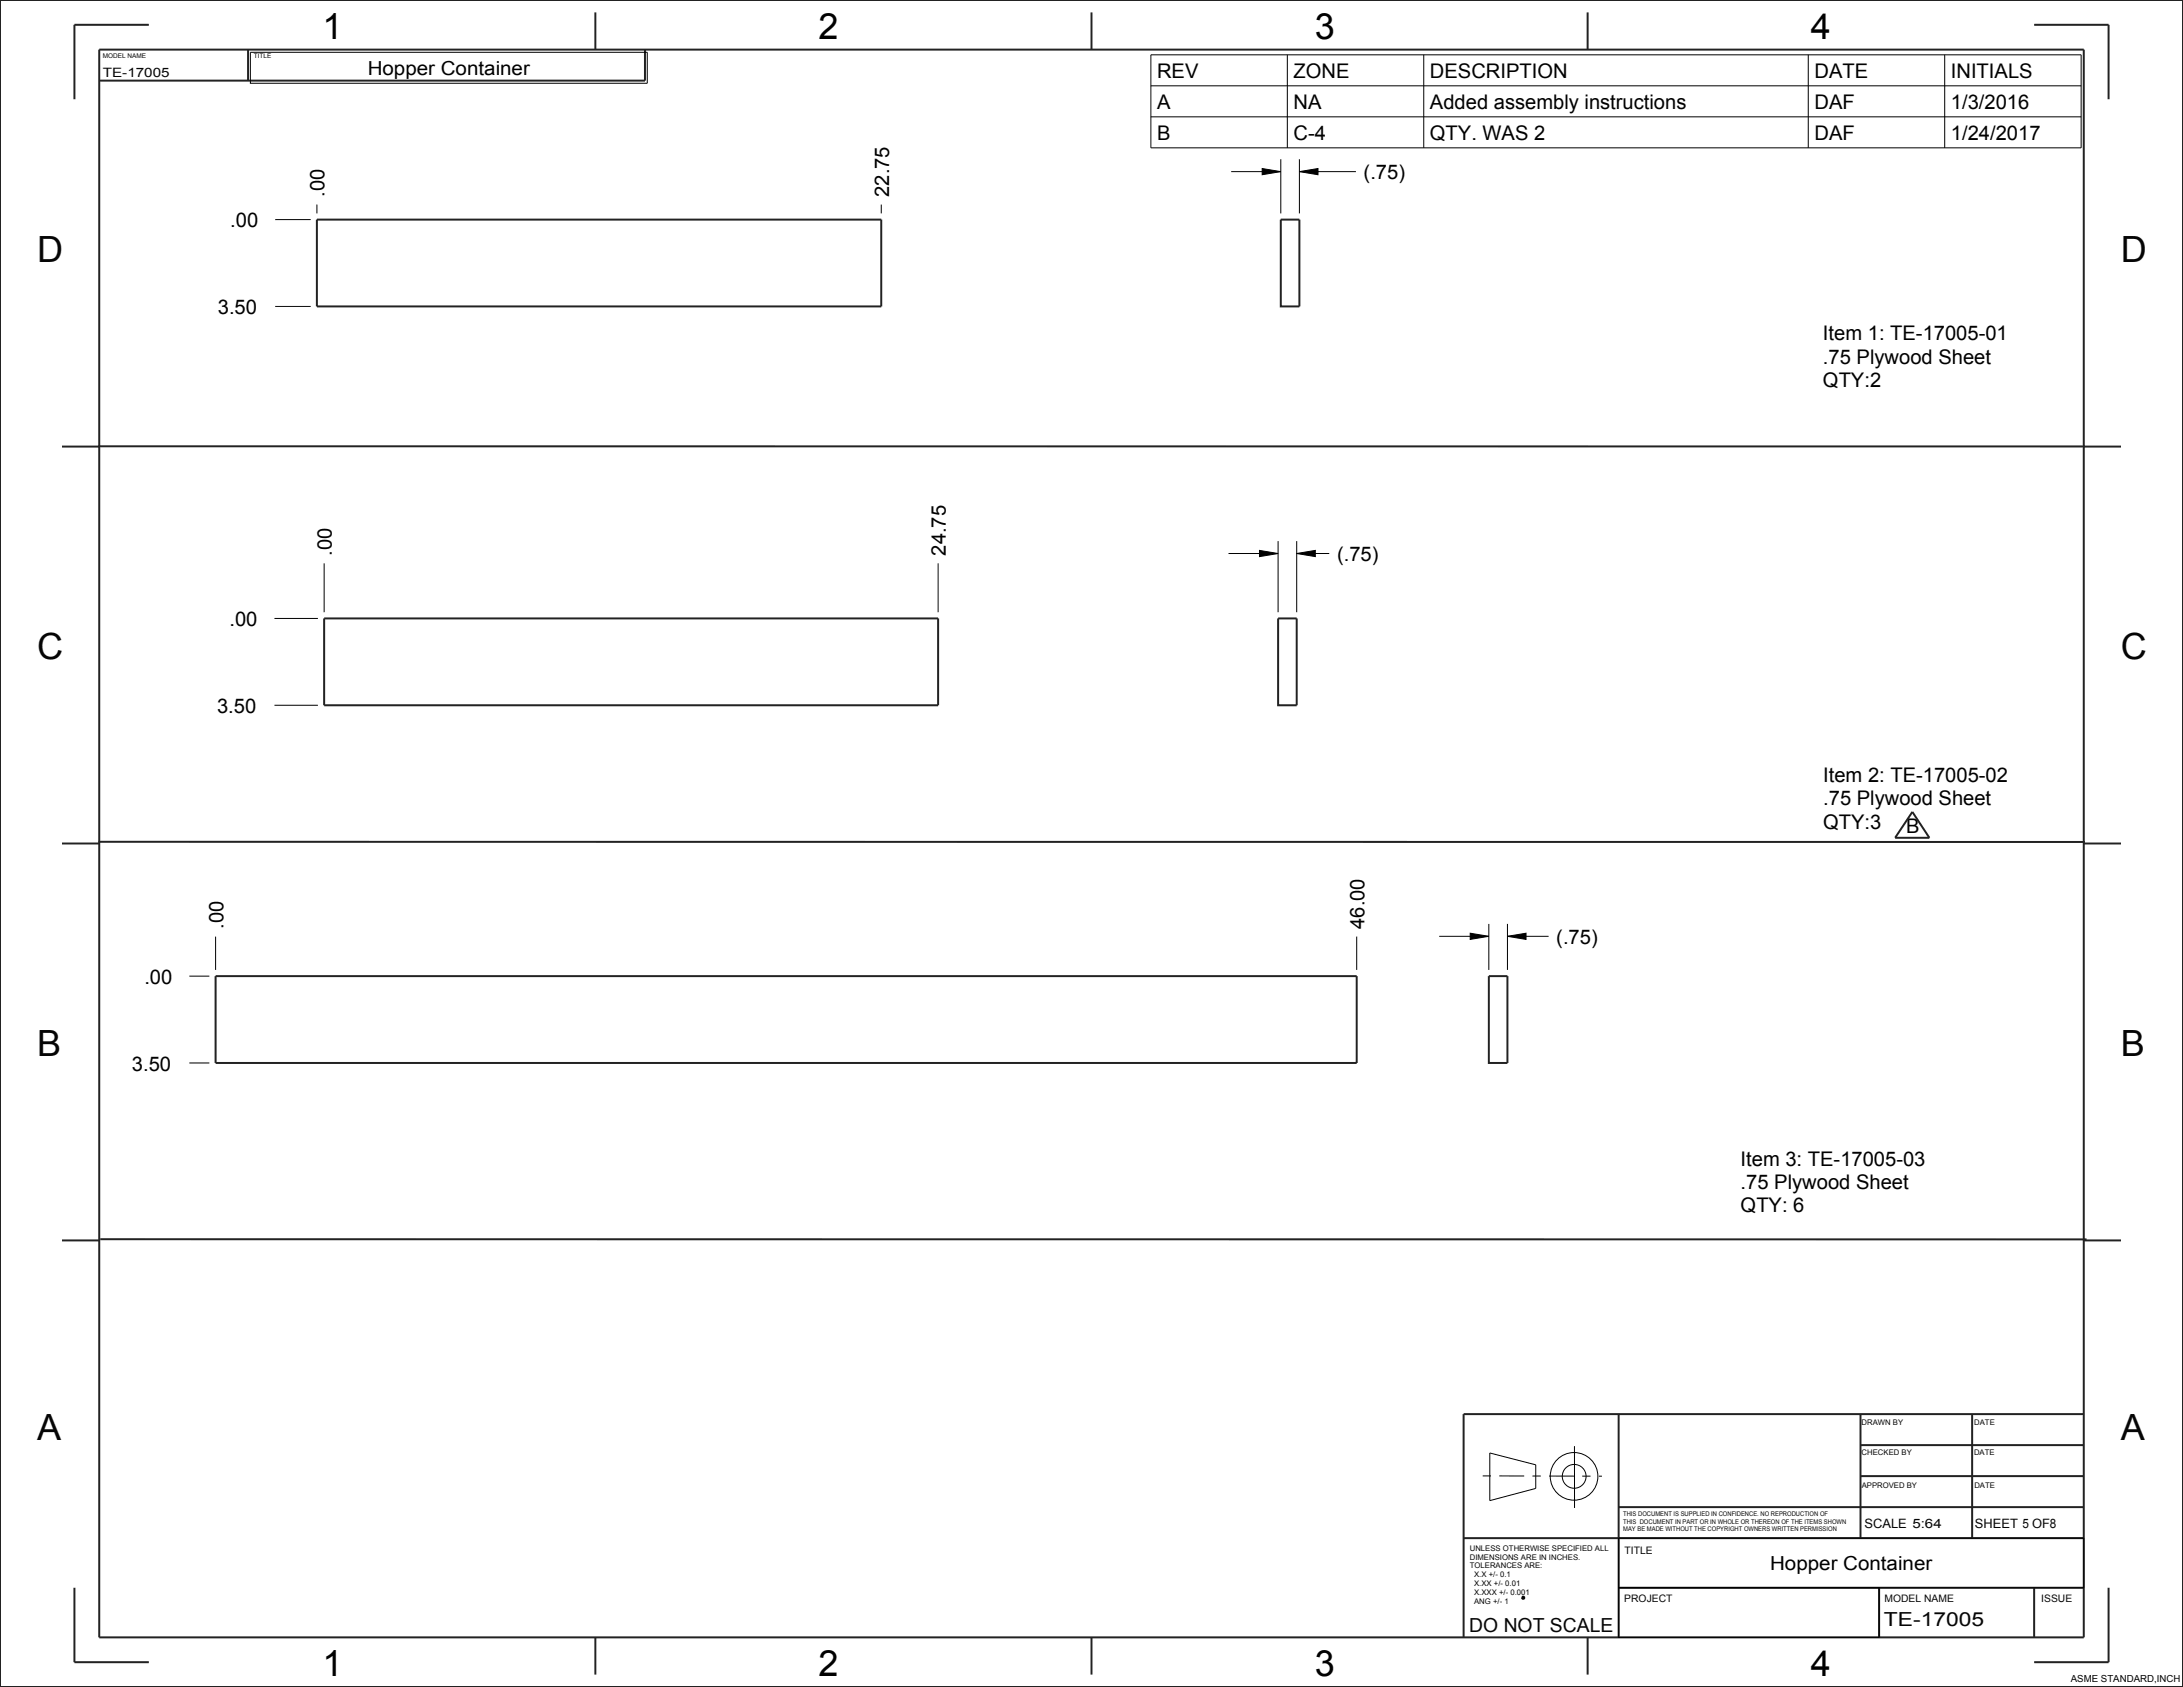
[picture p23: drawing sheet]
<svg xmlns="http://www.w3.org/2000/svg" width="559mm" height="432mm" viewBox="0 0 559 432" stroke-linecap="round" stroke-linejoin="round" font-family="sans-serif">
<defs><g id="words">
<g font-size="9.2">
<text x="82.5" y="9.9">1</text>
<text x="209.5" y="9.9">2</text>
<text x="336.5" y="9.9">3</text>
<text x="463.5" y="9.9">4</text>
<text x="82.5" y="429">1</text>
<text x="209.5" y="429">2</text>
<text x="336.5" y="429">3</text>
<text x="463.5" y="429">4</text>
</g>
<g font-size="9.2" fill="#060606">
<text x="9.5" y="67.1">D</text>
<text x="542.9" y="67.1">D</text>
<text x="9.5" y="168.7">C</text>
<text x="542.9" y="168.7">C</text>
<text x="9.5" y="270.3">B</text>
<text x="542.9" y="270.3">B</text>
<text x="9.5" y="368.7">A</text>
<text x="542.9" y="368.7">A</text>
</g>
<g font-size="5.2">
<text x="296.2" y="20">REV</text>
<text x="331.1" y="20">ZONE</text>
<text x="366" y="20">DESCRIPTION</text>
<text x="464.5" y="20">DATE</text>
<text x="499.4" y="20">INITIALS</text>
<text x="296.2" y="27.9">A</text>
<text x="331.1" y="27.9">NA</text>
<text x="366" y="27.9">Added assembly instructions</text>
<text x="464.5" y="27.9">DAF</text>
<text x="499.4" y="27.9">1/3/2016</text>
<text x="296.2" y="35.9">B</text>
<text x="331.1" y="35.9">C-4</text>
<text x="366" y="35.9">QTY. WAS 2</text>
<text x="464.5" y="35.9">DAF</text>
<text x="499.4" y="35.9">1/24/2017</text>
<text x="349.1" y="45.9">(.75)</text>
<text x="83.1" y="50.4" transform="rotate(-90 83.1 50.4)">.00</text>
<text x="227.6" y="50.4" transform="rotate(-90 227.6 50.4)">22.75</text>
<text x="58.9" y="58.2">.00</text>
<text x="55.8" y="80.4">3.50</text>
<text x="466.6" y="87.1">Item 1: TE-17005-01</text>
<text x="466.6" y="93.1">.75 Plywood Sheet</text>
<text x="466.6" y="99">QTY:2</text>
<text x="85" y="142.2" transform="rotate(-90 85 142.2)">.00</text>
<text x="242.1" y="142.2" transform="rotate(-90 242.1 142.2)">24.75</text>
<text x="342.2" y="143.7">(.75)</text>
<text x="58.7" y="160.3">.00</text>
<text x="55.6" y="182.5">3.50</text>
<text x="466.7" y="200.2">Item 2: TE-17005-02</text>
<text x="466.7" y="206.1">.75 Plywood Sheet</text>
<text x="466.7" y="212.1">QTY:3</text>
<text x="487.9" y="213.3">B</text>
<text x="57.2" y="237.7" transform="rotate(-90 57.2 237.7)">.00</text>
<text x="349.3" y="237.7" transform="rotate(-90 349.3 237.7)">46.00</text>
<text x="398.4" y="241.6">(.75)</text>
<text x="36.9" y="251.8">.00</text>
<text x="33.8" y="274.1">3.50</text>
<text x="445.6" y="298.3">Item 3: TE-17005-03</text>
<text x="445.6" y="304.3">.75 Plywood Sheet</text>
<text x="445.6" y="310.3">QTY: 6</text>
</g>
<g font-size="5">
<text x="94.1" y="19.3">Hopper Container</text>
<text x="453.1" y="402">Hopper Container</text>
</g>
<g font-size="5" fill="#060606">
<text x="376.1" y="417.6">DO NOT SCALE</text>
<text x="482.2" y="416.2">TE-17005</text>
</g>
<g font-size="3.3" fill="#060606">
<text x="26.3" y="19.8">TE-17005</text>
<text x="477.3" y="391">SCALE 5:64</text>
<text x="505.6" y="391.1">SHEET 5 OF8</text>
</g>
<g font-size="2.6" fill="#060606">
<text x="415.9" y="397.9">TITLE</text>
<text x="415.8" y="410.1">PROJECT</text>
<text x="482.4" y="410">MODEL NAME</text>
<text x="522.5" y="410.1">ISSUE</text>
</g>
<text font-size="2.5" x="530.1" y="430.5">ASME STANDARD,INCH</text>
<g font-size="2" fill="#060606">
<text x="476.5" y="364.7">DRAWN BY</text>
<text x="505.4" y="364.7">DATE</text>
<text x="476.5" y="372.5">CHECKED BY</text>
<text x="505.3" y="372.5">DATE</text>
<text x="476.6" y="380.8">APPROVED BY</text>
<text x="505.4" y="380.8">DATE</text>
<text x="376.2" y="396.9">UNLESS OTHERWISE SPECIFIED ALL</text>
<text x="376.2" y="399.2">DIMENSIONS ARE IN INCHES.</text>
<text x="376.2" y="401.5">TOLERANCES ARE:</text>
<text x="377.3" y="403.8">X.X +/- 0.1</text>
<text x="377.3" y="406">X.XX +/- 0.01</text>
<text x="377.3" y="408.3">X.XXX +/- 0.001</text>
<text x="377.3" y="410.6">ANG +/- 1</text>
</g>
<g font-size="1.7" fill="#060606">
<text x="26.3" y="14.9">MODEL NAME</text>
<text x="65" y="14.8">TITLE</text>
<text x="415.5" y="388.1">THIS DOCUMENT IS SUPPLIED IN CONFIDENCE. NO REPRODUCTION OF</text>
<text x="415.5" y="390">THIS DOCUMENT IN PART OR IN WHOLE OR THEREON OF THE ITEMS SHOWN</text>
<text x="415.5" y="391.9">MAY BE MADE WITHOUT THE COPYRIGHT OWNERS WRITTEN PERMISSION</text>
</g>
</g></defs>
<path d="M389.8 408.7l.4 .1-.2 .4-.4-.1z" fill="none" stroke="#060606" stroke-width=".51"/>
<path d="M323.1 43.1l4.8 .8-4.8 .8zM332.6 43.9l4.8-.8v1.6zM322.4 140.9l4.8 .8-4.8 .8zM331.9 141.7l4.8-.8v1.6zM376.3 238.9l4.8 .8-4.8 .8zM385.9 239.7l4.7-.8v1.6z" fill="#000"/>
<g fill="none" stroke="#000" stroke-width=".26">
<path d="M64.1 13.4h101.6v7.9h-101.6zM294.6 14h238.1v23.8h-238.1zM329.5 14v23.8M364.5 14v23.8M462.9 14v23.8M497.8 14v23.8M294.6 22h238.1M294.6 29.9h238.1M70.4 56.2h9.1M81.1 52.4v2.2M225.6 52.4v2.2M315.2 43.9h12.7"/>
<path d="M323.1 43.1l4.8 .8-4.8 .8zM327.9 40.8v13.8M332.6 43.9l4.8-.8v1.6zM332.6 40.8v13.8M332.6 43.9h14.5M70.4 78.4h9.1M327.2 138.5v18.2M331.9 138.5v18.2M70.3 158.3h11.1M83 144.2v12.5M240.1 144.2v12.5M314.5 141.7h12.7"/>
<path d="M322.4 140.9l4.8 .8-4.8 .8zM331.9 141.7l4.8-.8v1.6zM331.9 141.7h8.4M70.3 180.5h11.1M55.2 239.7v8.6M347.3 239.7v8.6M368.4 239.7h12.7M376.3 238.9l4.8 .8-4.8 .8zM381.1 236.5v11.8M385.9 239.7l4.7-.8v1.6zM385.9 236.5v11.8M385.9 239.7h10.5"/>
<path d="M48.5 249.8h5.1M48.5 272.1h5.1M381.4 371.9l11.7 3v6.1l-11.7 3.1zM403 370.2v15.8M414.3 393.7h119.1v12.7h-119.1zM414.3 406.4h66.7v12.7h-66.7z"/>
<circle cx="402.9" cy="377.9" r="6.1"/>
<circle cx="403" cy="377.9" r="3"/>
</g>
<path d="M379.5 377.8h30.6" fill="none" stroke="#000" stroke-width=".26" stroke-dasharray="2.1 2.1 6.4 2.1" stroke-linecap="butt"/>
<g fill="none" stroke="#222" stroke-width=".51">
<path d="M0 0h558.8v431.8h-558.8zM25.4 12.7h508v406.4h-508zM38.1 6.3h-19.1v19.1M63.5 12.7v7.9M152.4 3.2v9.5M165.1 12.7v7.9h-139.7M279.4 3.2v9.5M406.4 3.2v9.5M520.7 6.3h19.1v19.1M81.1 56.2h144.5v22.2h-144.5zM327.9 56.2h4.7v22.2h-4.7zM15.9 114.3h9.5"/>
<path d="M25.2 114.2l508.4 .1M533.4 114.3h9.5M83 158.3h157.1v22.2h-157.1zM327.2 158.3h4.7v22.2h-4.7zM15.9 215.9h9.5M25.2 215.5h508.5M493.9 214.4h-8.8l4.4-6.6 4.4 6.6M533.4 215.9h9.5M55.2 249.8h292.1v22.3h-292.1zM381.1 249.8h4.8v22.3h-4.8zM15.9 317.5h9.5M25.7 317.2h508.4"/>
<path d="M533.4 317.5h9.5M414.3 361.9v57.2M476.3 377.8h57.1M476.3 369.9h57.1M476.3 361.9v31.8M504.8 361.9v31.8M533.4 361.9h-158.7v57.2M374.7 393.7h158.7M414.3 385.8h119.1M19 406.4v19h19.1M152.4 419.1v9.5M279.4 419.1v9.5"/>
<path d="M406.4 419.1v9.5M414.3 406.4h119.1M481 406.4v12.7M520.7 406.4v12.7M539.8 406.4v19h-19.1"/>
</g>
<use href="#words"/>
</svg>
